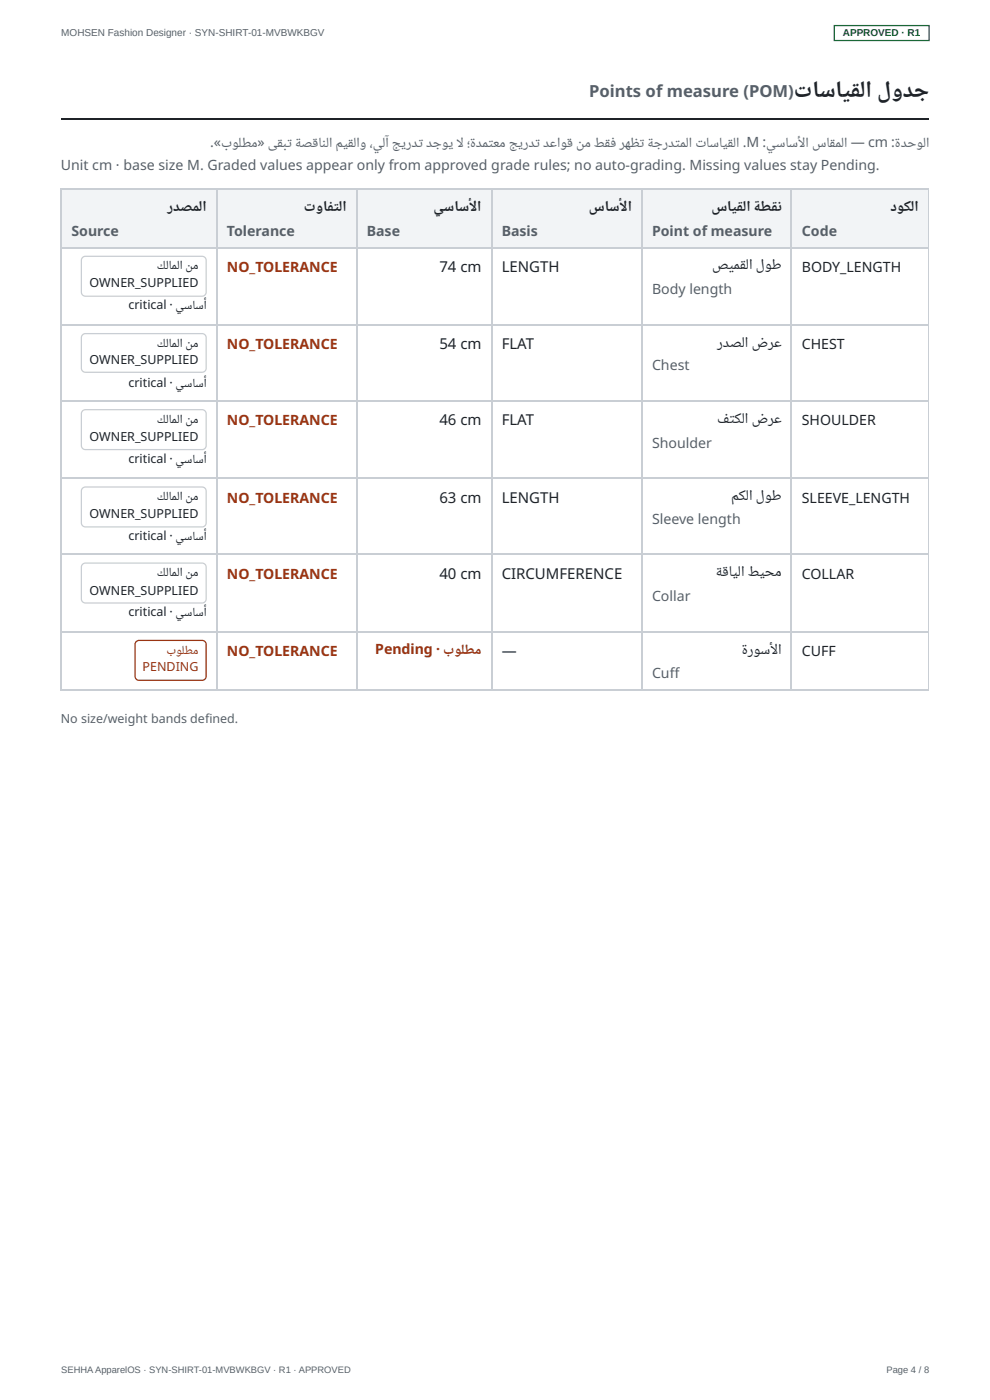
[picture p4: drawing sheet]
<svg xmlns="http://www.w3.org/2000/svg" width="210mm" height="297mm" viewBox="0 0 210 297" stroke-linecap="round" stroke-linejoin="round" font-family="sans-serif">
<defs><g id="words">
<g font-size="4.9" fill="#1f2328">
<text x="168.3" y="20.6">تاساي لا لودج</text>
<text x="180.8" y="22">ق</text>
</g>
<text font-size="3.5" fill="#57606a" x="124.9" y="20.6">Points of measure (POM)</text>
<g font-size="3.2" fill="#1f2328">
<text x="35.5" y="44.7">ردصملا</text>
<text x="64.4" y="44.7">توا</text>
<text x="69.9" y="45.5">ف ت</text>
<text x="71.9" y="44.7">لا</text>
<text x="91.9" y="44.7">يساسألا</text>
<text x="124.8" y="44.7">ساسألا</text>
<text x="150.8" y="44.7">ساي لا ةط</text>
<text x="156.5" y="45.6">ق</text>
<text x="163.9" y="45.6">قن</text>
<text x="188.8" y="44.7">دوكلا</text>
<text x="93.1" y="57.7">74 cm</text>
<text x="106.4" y="57.7">LENGTH</text>
<text x="151" y="57.2">صيمقلا لوط</text>
<text x="93.1" y="74.1">54 cm</text>
<text x="106.4" y="74.1">FLAT</text>
<text x="152" y="73.6">ردصلا ضرع</text>
<text x="152.1" y="89.7">فتكلا ضرع</text>
<text x="93.1" y="90.2">46 cm</text>
<text x="106.4" y="90.2">FLAT</text>
<text x="93.1" y="106.6">63 cm</text>
<text x="106.4" y="106.6">LENGTH</text>
<text x="155" y="106.1">مكلا لوط</text>
<text x="93.1" y="122.8">40 cm</text>
<text x="106.4" y="122.8">CIRCUMFERENCE</text>
<text x="151.7" y="122.2">ةقايلا طيحم</text>
<text x="106.4" y="139.2">—</text>
<text x="157.2" y="138.6">ةروسألا</text>
</g>
<g font-size="3" fill="#57606a">
<text x="12.9" y="36">Unit cm · base size M. Graded values appear only from approved grade rules; no auto-grading. Missing values stay Pending.</text>
<text x="44.5" y="31.2">.«بولطم» ى ب</text>
<text x="59" y="32.2">ق ت ة</text>
<text x="63.9" y="31.2">صقا لا مي لاو ،يلآ جيرد دجوي ال؛ دم عم جيرد دعاوق</text>
<text x="68.5" y="32.5">ن</text>
<text x="74" y="32.2">ق</text>
<text x="88.8" y="32.2">ت</text>
<text x="99.8" y="32.1">ة</text>
<text x="103.7" y="32.6">ت</text>
<text x="113.6" y="32.2">ت</text>
<text x="122.8" y="32.8">ن</text>
<text x="123.9" y="31.2">م ط</text>
<text x="128.4" y="32.2">قف</text>
<text x="131.3" y="31.2">رهظ</text>
<text x="135.7" y="32.2">ت ة</text>
<text x="138.6" y="31.2">جرد ملا</text>
<text x="143.3" y="32.6">ت</text>
<text x="148.1" y="32.5">ت</text>
<text x="149.7" y="31.2">اساي لا .M :يساسألا سا ملا — cm : دحولا</text>
<text x="154.5" y="32.2">ق</text>
<text x="176.1" y="32.2">ق</text>
<text x="189.9" y="32.1">ة</text>
<text x="15.1" y="50">Source</text>
<text x="48.1" y="50">Tolerance</text>
<text x="77.7" y="50">Base</text>
<text x="106.4" y="50">Basis</text>
<text x="138.2" y="50">Point of measure</text>
<text x="170" y="50">Code</text>
<text x="138.2" y="62.4">Body length</text>
<text x="138.2" y="78.6">Chest</text>
<text x="138.2" y="95">Shoulder</text>
<text x="138.2" y="111.1">Sleeve length</text>
<text x="138.2" y="127.5">Collar</text>
<text x="138.2" y="143.9">Cuff</text>
</g>
<g font-size="3" fill="#9a3412">
<text x="48.1" y="57.7">NO_TOLERANCE</text>
<text x="48.1" y="74.1">NO_TOLERANCE</text>
<text x="48.1" y="90.2">NO_TOLERANCE</text>
<text x="48.1" y="106.6">NO_TOLERANCE</text>
<text x="48.1" y="122.8">NO_TOLERANCE</text>
<text x="48.1" y="139.2">NO_TOLERANCE</text>
<text x="79.6" y="138.6">Pending · بولطم</text>
</g>
<g font-size="3" fill="#1f2328">
<text x="170" y="57.7">BODY_LENGTH</text>
<text x="170" y="74.1">CHEST</text>
<text x="170" y="90.2">SHOULDER</text>
<text x="170" y="106.6">SLEEVE_LENGTH</text>
<text x="170" y="122.8">COLLAR</text>
<text x="170" y="139.2">CUFF</text>
</g>
<g font-size="2.6" fill="#1f2328">
<text x="33.3" y="57.2">كلاملا نم</text>
<text x="19" y="60.9">OWNER_SUPPLIED</text>
<text x="27.2" y="65.6">critical · يساسأ</text>
<text x="19" y="77.3">OWNER_SUPPLIED</text>
<text x="33.3" y="73.6">كلاملا نم</text>
<text x="27.2" y="82">critical · يساسأ</text>
<text x="33.3" y="89.7">كلاملا نم</text>
<text x="19" y="93.7">OWNER_SUPPLIED</text>
<text x="27.2" y="98.2">critical · يساسأ</text>
<text x="33.3" y="106.1">كلاملا نم</text>
<text x="19" y="109.8">OWNER_SUPPLIED</text>
<text x="27.2" y="114.6">critical · يساسأ</text>
<text x="33.3" y="122.2">كلاملا نم</text>
<text x="19" y="126.2">OWNER_SUPPLIED</text>
<text x="27.2" y="130.7">critical · يساسأ</text>
</g>
<g font-size="2.6" fill="#9a3412">
<text x="30.2" y="142.3">PENDING</text>
<text x="35.3" y="138.6">بولطم</text>
</g>
<text font-size="2.6" fill="#57606a" x="12.9" y="153.5">No size/weight bands defi ned.</text>
<text font-size="2.1" fill="#57606a" x="13" y="7.7">MOHSEN Fashion Designer · SYN-SHIRT-01-MVBWKBGV</text>
<text font-size="2.1" fill="#166534" x="178.7" y="7.7">APPROVED · R1</text>
<g font-size="2" fill="#57606a">
<text x="13" y="291.3">SEHHA ApparelOS · SYN-SHIRT-01-MVBWKBGV · R1 · APPROVED</text>
<text x="187.9" y="291.3">Page 4 / 8</text>
</g>
</g></defs>
<path d="M12.9 25.3h184" fill="none" stroke="#1f2328" stroke-width=".26"/>
<g fill="#f2f4f6">
<path d="M167.9 40.2h29v12.5h-29z"/>
<path d="M136.2 40.2h31.7v12.5h-31.7z"/>
<path d="M104.2 40.2h32v12.5h-32z"/>
<path d="M75.6 40.2h28.6v12.5h-28.6z"/>
<path d="M46 40.2h29.6v12.5h-29.6z"/>
<path d="M13.2 40.2h32.8v12.5h-32.8z"/>
</g>
<path d="M196.9 40v106.6" fill="none" stroke="#c9ced4" stroke-width=".21"/>
<g fill="none" stroke="#c9ced4" stroke-width=".26">
<path d="M13 40v106.6M46.1 40v106.6M75.7 40v106.6M104.3 40v106.6M136 40v106.6M167.8 40v106.6M12.9 40.1h184M12.9 52.5h184M17.5 54.6l.6-.2h24.7a.87 .87 0 0 1 .9 .8v6.8a.87 .87 0 0 1-.9 .8h-24.7a.87 .87 0 0 1-.8-.8v-6.8zM12.9 68.9h184M17.5 71l.6-.2h24.7a.87 .87 0 0 1 .9 .8v6.5a.87 .87 0 0 1-.9 .9h-24.7a.87 .87 0 0 1-.8-.9v-6.5zM12.9 85.1h184"/>
<path d="M17.5 87.2l.6-.3h24.7a.87 .87 0 0 1 .9 .9v6.7a.87 .87 0 0 1-.9 .9h-24.7a.87 .87 0 0 1-.8-.9v-6.7zM12.9 101.5h184M12.9 117.6h184M17.5 103.6l.6-.3h24.7a.87 .87 0 0 1 .9 .9v6.7a.87 .87 0 0 1-.9 .9h-24.7a.87 .87 0 0 1-.8-.9v-6.7zM17.5 119.7l.6-.2h24.7a.87 .87 0 0 1 .9 .8v6.8a.87 .87 0 0 1-.9 .8h-24.7a.87 .87 0 0 1-.8-.8v-6.8zM12.9 134h184M12.9 146.4h184"/>
</g>
<path d="M28.9 136.1l.6-.2h13.3a.87 .87 0 0 1 .9 .8v6.8a.87 .87 0 0 1-.9 .8h-13.3a.87 .87 0 0 1-.9-.8v-6.8z" fill="none" stroke="#9a3412" stroke-width=".26"/>
<path d="M176.9 5.4h20.1v3.2h-20.1z" fill="none" stroke="#166534" stroke-width=".26"/>
<use href="#words"/>
</svg>
